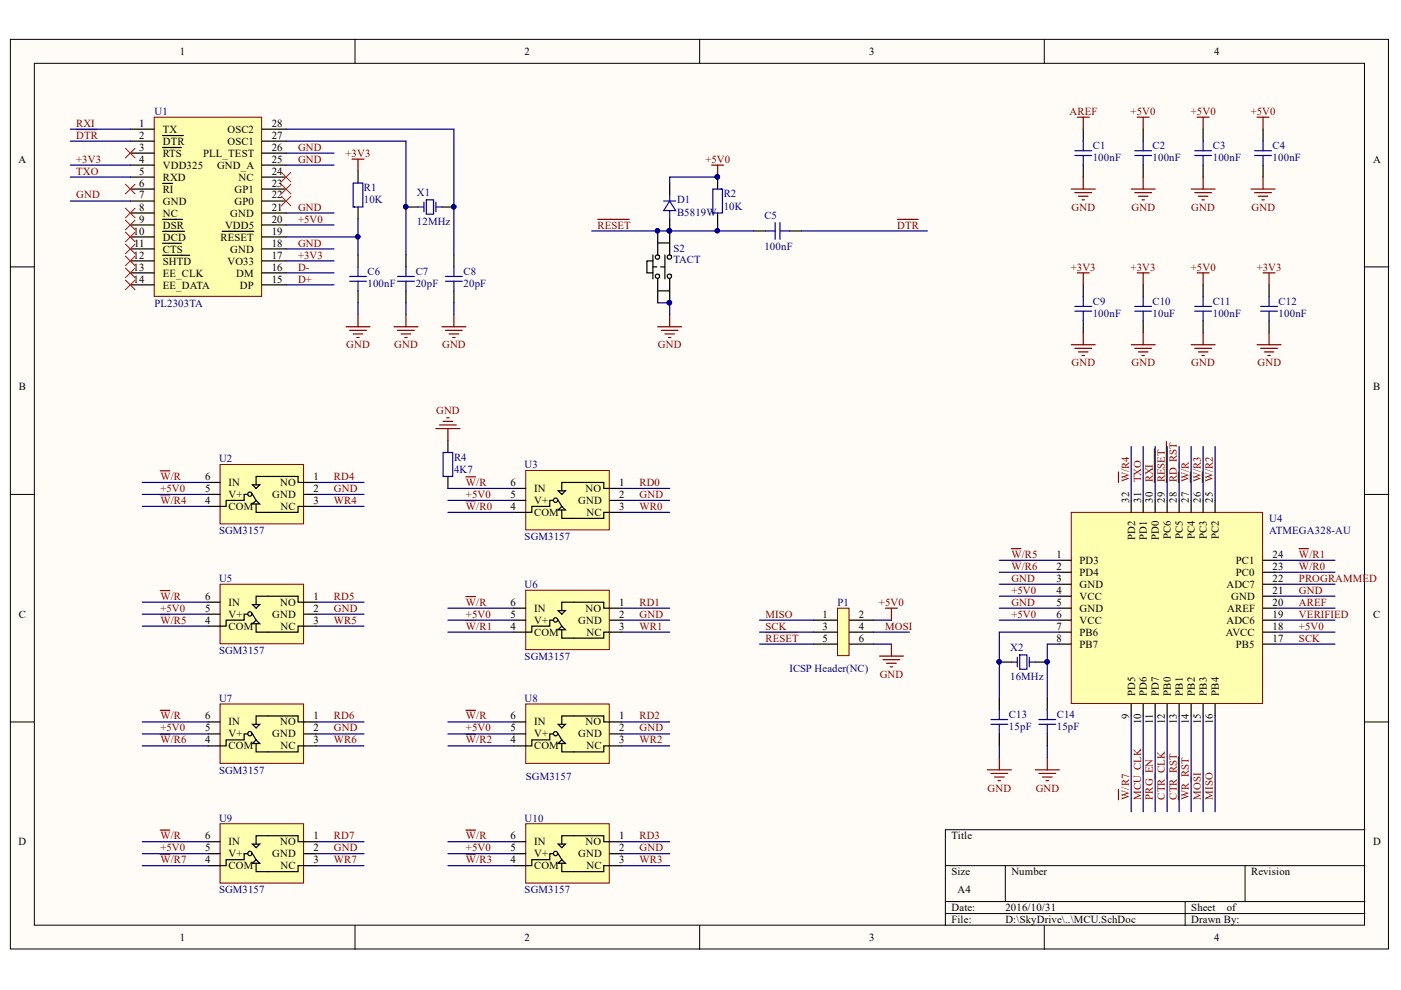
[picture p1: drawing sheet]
<svg xmlns="http://www.w3.org/2000/svg" width="297mm" height="210mm" viewBox="0 0 297 210" stroke-linecap="round" stroke-linejoin="round" font-family="sans-serif">
<defs><g id="words">
<g font-size="2.3">
<text x="38.1" y="11.7">1</text>
<text x="111.2" y="11.7">2</text>
<text x="184.3" y="11.7">3</text>
<text x="257.4" y="11.7">4</text>
<text x="29.5" y="26.9">1</text>
<text x="29.5" y="29.4">2</text>
<text x="34.5" y="28.1">TX</text>
<text x="48.2" y="28.1">OSC2</text>
<text x="57.6" y="29.4">27</text>
<text x="57.6" y="26.9">28</text>
<text x="3.9" y="34.5">A</text>
<text x="29.5" y="31.9">3</text>
<text x="29.5" y="34.5">4</text>
<text x="34.5" y="30.7">DTR</text>
<text x="34.5" y="33.2">RTS</text>
<text x="34.5" y="35.7">VDD325</text>
<text x="43.1" y="33.2">PLL_TEST</text>
<text x="46" y="35.7">GND_A</text>
<text x="48.2" y="30.7">OSC1</text>
<text x="57.6" y="31.9">26</text>
<text x="57.6" y="34.5">25</text>
<text x="291.1" y="34.5">A</text>
<text x="29.5" y="37">5</text>
<text x="29.5" y="39.6">6</text>
<text x="34.5" y="38.3">RXD</text>
<text x="34.5" y="40.8">RI</text>
<text x="49.7" y="40.8">GP1</text>
<text x="50.6" y="38.3">NC</text>
<text x="57.6" y="39.6">23</text>
<text x="57.6" y="37">24</text>
<text x="29.5" y="42.1">7</text>
<text x="29.5" y="44.7">8</text>
<text x="29.5" y="47.2">9</text>
<text x="34.5" y="43.4">GND</text>
<text x="34.5" y="46">NC</text>
<text x="48.8" y="46">GND</text>
<text x="49.7" y="43.4">GP0</text>
<text x="57.6" y="47.2">20</text>
<text x="57.6" y="44.7">21</text>
<text x="57.6" y="42.1">22</text>
<text x="28.3" y="49.8">10</text>
<text x="28.4" y="52.3">11</text>
<text x="34.5" y="48.5">DSR</text>
<text x="34.5" y="51">DCD</text>
<text x="34.5" y="53.6">CTS</text>
<text x="46.8" y="51">RESET</text>
<text x="47.7" y="48.5">VDD5</text>
<text x="48.8" y="53.6">GND</text>
<text x="57.6" y="52.3">18</text>
<text x="57.6" y="49.8">19</text>
<text x="28.3" y="54.8">12</text>
<text x="28.3" y="57.4">13</text>
<text x="28.3" y="59.9">14</text>
<text x="34.5" y="56.1">SHTD</text>
<text x="34.5" y="58.7">EE_CLK</text>
<text x="48.2" y="56.1">VO33</text>
<text x="50.1" y="58.7">DM</text>
<text x="57.6" y="59.9">15</text>
<text x="57.6" y="57.4">16</text>
<text x="57.6" y="54.8">17</text>
<text x="34.5" y="61.2">EE_DATA</text>
<text x="50.8" y="61.2">DP</text>
<text x="4" y="82.7">B</text>
<text x="291.1" y="82.7">B</text>
<text x="43.5" y="101.8">6</text>
<text x="66.5" y="101.8">1</text>
<text x="43.5" y="106.9">4</text>
<text x="43.5" y="104.4">5</text>
<text x="48.5" y="105.6">V+</text>
<text x="48.5" y="103">IN</text>
<text x="57.7" y="105.6">GND</text>
<text x="59.4" y="103">NO</text>
<text x="66.5" y="104.4">2</text>
<text x="66.5" y="106.9">3</text>
<text x="108.3" y="105.6">5</text>
<text x="108.3" y="103">6</text>
<text x="113.3" y="106.9">V+</text>
<text x="113.3" y="104.4">IN</text>
<text x="122.6" y="106.9">GND</text>
<text x="124.2" y="104.4">NO</text>
<text x="131.3" y="103">1</text>
<text x="131.3" y="105.6">2</text>
<text x="239.4" y="106.6" transform="rotate(-90 239.4 106.6)">32</text>
<text x="241.9" y="106.6" transform="rotate(-90 241.9 106.6)">31</text>
<text x="244.5" y="106.6" transform="rotate(-90 244.5 106.6)">30</text>
<text x="247" y="106.6" transform="rotate(-90 247 106.6)">29</text>
<text x="249.5" y="106.6" transform="rotate(-90 249.5 106.6)">28</text>
<text x="252.1" y="106.6" transform="rotate(-90 252.1 106.6)">27</text>
<text x="254.6" y="106.6" transform="rotate(-90 254.6 106.6)">26</text>
<text x="257.1" y="106.6" transform="rotate(-90 257.1 106.6)">25</text>
<text x="48.5" y="108.2">COM</text>
<text x="59.5" y="108.2">NC</text>
<text x="108.3" y="108.2">4</text>
<text x="113.3" y="109.4">COM</text>
<text x="124.3" y="109.4">NC</text>
<text x="131.3" y="108.2">3</text>
<text x="224" y="118.3">1</text>
<text x="228.9" y="119.6">PD3</text>
<text x="240.6" y="114.5" transform="rotate(-90 240.6 114.5)">PD2</text>
<text x="243.2" y="114.5" transform="rotate(-90 243.2 114.5)">PD1</text>
<text x="245.7" y="114.5" transform="rotate(-90 245.7 114.5)">PD0</text>
<text x="248.3" y="114.3" transform="rotate(-90 248.3 114.3)">PC6</text>
<text x="250.8" y="114.3" transform="rotate(-90 250.8 114.3)">PC5</text>
<text x="253.3" y="114.3" transform="rotate(-90 253.3 114.3)">PC4</text>
<text x="255.9" y="114.3" transform="rotate(-90 255.9 114.3)">PC3</text>
<text x="258.4" y="114.3" transform="rotate(-90 258.4 114.3)">PC2</text>
<text x="262" y="119.6">PC1</text>
<text x="269.8" y="118.3">24</text>
<text x="224" y="120.9">2</text>
<text x="224" y="123.4">3</text>
<text x="224" y="125.9">4</text>
<text x="228.9" y="122.1">PD4</text>
<text x="228.9" y="124.7">GND</text>
<text x="260" y="124.7">ADC7</text>
<text x="262" y="122.1">PC0</text>
<text x="269.8" y="125.9">21</text>
<text x="269.8" y="123.4">22</text>
<text x="269.8" y="120.9">23</text>
<text x="4" y="131">C</text>
<text x="43.5" y="129.7">5</text>
<text x="43.5" y="127.2">6</text>
<text x="48.5" y="131">V+</text>
<text x="48.5" y="128.5">IN</text>
<text x="57.7" y="131">GND</text>
<text x="59.4" y="128.5">NO</text>
<text x="66.5" y="127.2">1</text>
<text x="66.5" y="129.7">2</text>
<text x="108.3" y="131">5</text>
<text x="108.3" y="128.5">6</text>
<text x="113.3" y="129.7">IN</text>
<text x="124.2" y="129.7">NO</text>
<text x="131.3" y="128.5">1</text>
<text x="131.3" y="131">2</text>
<text x="174.4" y="131">1</text>
<text x="182.1" y="131">2</text>
<text x="224" y="128.5">5</text>
<text x="224" y="131">6</text>
<text x="228.9" y="127.2">VCC</text>
<text x="228.9" y="129.7">GND</text>
<text x="260.2" y="129.7">AREF</text>
<text x="261" y="127.2">GND</text>
<text x="269.8" y="131">19</text>
<text x="269.8" y="128.5">20</text>
<text x="291.1" y="131">C</text>
<text x="43.5" y="132.3">4</text>
<text x="48.5" y="133.5">COM</text>
<text x="59.5" y="133.5">NC</text>
<text x="66.5" y="132.3">3</text>
<text x="108.3" y="133.5">4</text>
<text x="113.3" y="134.8">COM</text>
<text x="113.3" y="132.3">V+</text>
<text x="122.6" y="132.3">GND</text>
<text x="124.3" y="134.8">NC</text>
<text x="131.3" y="133.5">3</text>
<text x="174.4" y="133.5">3</text>
<text x="174.4" y="136.1">5</text>
<text x="182.1" y="133.5">4</text>
<text x="182.1" y="136.1">6</text>
<text x="224" y="133.5">7</text>
<text x="224" y="136.1">8</text>
<text x="228.9" y="132.3">VCC</text>
<text x="228.9" y="134.8">PB6</text>
<text x="228.9" y="137.3">PB7</text>
<text x="259.9" y="134.8">AVCC</text>
<text x="260" y="132.3">ADC6</text>
<text x="262" y="137.3">PB5</text>
<text x="269.8" y="136.1">17</text>
<text x="269.8" y="133.5">18</text>
<text x="240.6" y="147.5" transform="rotate(-90 240.6 147.5)">PD5</text>
<text x="243.2" y="147.5" transform="rotate(-90 243.2 147.5)">PD6</text>
<text x="245.7" y="147.5" transform="rotate(-90 245.7 147.5)">PD7</text>
<text x="248.3" y="147.5" transform="rotate(-90 248.3 147.5)">PB0</text>
<text x="250.8" y="147.5" transform="rotate(-90 250.8 147.5)">PB1</text>
<text x="253.3" y="147.5" transform="rotate(-90 253.3 147.5)">PB2</text>
<text x="255.9" y="147.5" transform="rotate(-90 255.9 147.5)">PB3</text>
<text x="258.4" y="147.5" transform="rotate(-90 258.4 147.5)">PB4</text>
<text x="43.5" y="155.1">5</text>
<text x="43.5" y="152.5">6</text>
<text x="48.5" y="153.8">IN</text>
<text x="59.4" y="153.8">NO</text>
<text x="66.5" y="152.5">1</text>
<text x="66.5" y="155.1">2</text>
<text x="108.3" y="155.1">5</text>
<text x="108.3" y="152.5">6</text>
<text x="113.3" y="153.8">IN</text>
<text x="124.2" y="153.8">NO</text>
<text x="131.3" y="152.5">1</text>
<text x="131.3" y="155.1">2</text>
<text x="239.4" y="152.5" transform="rotate(-90 239.4 152.5)">9</text>
<text x="241.9" y="153.6" transform="rotate(-90 241.9 153.6)">10</text>
<text x="244.5" y="153.5" transform="rotate(-90 244.5 153.5)">11</text>
<text x="247" y="153.6" transform="rotate(-90 247 153.6)">12</text>
<text x="249.5" y="153.6" transform="rotate(-90 249.5 153.6)">13</text>
<text x="252.1" y="153.6" transform="rotate(-90 252.1 153.6)">14</text>
<text x="254.6" y="153.6" transform="rotate(-90 254.6 153.6)">15</text>
<text x="257.1" y="153.6" transform="rotate(-90 257.1 153.6)">16</text>
<text x="43.5" y="157.6">4</text>
<text x="48.5" y="158.9">COM</text>
<text x="48.5" y="156.4">V+</text>
<text x="57.7" y="156.4">GND</text>
<text x="59.5" y="158.9">NC</text>
<text x="66.5" y="157.6">3</text>
<text x="108.3" y="157.6">4</text>
<text x="113.3" y="158.9">COM</text>
<text x="113.3" y="156.4">V+</text>
<text x="122.6" y="156.4">GND</text>
<text x="124.3" y="158.9">NC</text>
<text x="131.3" y="157.6">3</text>
<text x="3.9" y="179.3">D</text>
<text x="43.5" y="178">6</text>
<text x="48.5" y="179.3">IN</text>
<text x="59.4" y="179.3">NO</text>
<text x="66.5" y="178">1</text>
<text x="108.3" y="178">6</text>
<text x="113.3" y="179.3">IN</text>
<text x="124.2" y="179.3">NO</text>
<text x="131.3" y="178">1</text>
<text x="201.7" y="178">Title</text>
<text x="291.1" y="179.3">D</text>
<text x="43.5" y="183.1">4</text>
<text x="43.5" y="180.5">5</text>
<text x="48.5" y="184.3">COM</text>
<text x="48.5" y="181.8">V+</text>
<text x="57.7" y="181.8">GND</text>
<text x="59.5" y="184.3">NC</text>
<text x="66.5" y="180.5">2</text>
<text x="66.5" y="183.1">3</text>
<text x="108.3" y="183.1">4</text>
<text x="108.3" y="180.5">5</text>
<text x="113.3" y="184.3">COM</text>
<text x="113.3" y="181.8">V+</text>
<text x="122.6" y="181.8">GND</text>
<text x="124.3" y="184.3">NC</text>
<text x="131.3" y="180.5">2</text>
<text x="131.3" y="183.1">3</text>
<text x="201.7" y="185.6">Size</text>
<text x="214.4" y="185.6">Number</text>
<text x="265.3" y="185.6">Revision</text>
<text x="203" y="189.4">A4</text>
<text x="201.7" y="193.2">Date:</text>
<text x="201.7" y="195.7">File:</text>
<text x="213.2" y="193.2">2016/10/31</text>
<text x="213.2" y="195.7">D:\SkyDrive\..\MCU.SchDoc</text>
<text x="252.6" y="193.2">Sheet</text>
<text x="252.6" y="195.7">Drawn By:</text>
<text x="260.1" y="193.2">of</text>
<text x="38.1" y="199.5">1</text>
<text x="111.2" y="199.5">2</text>
<text x="184.3" y="199.5">3</text>
<text x="257.4" y="199.5">4</text>
</g>
<g font-size="2.3" fill="#800000">
<text x="16.2" y="29.4">DTR</text>
<text x="16.2" y="26.9">RXI</text>
<text x="226.8" y="24.3">AREF</text>
<text x="239.7" y="24.3">+5V0</text>
<text x="252.5" y="24.3">+5V0</text>
<text x="265.2" y="24.3">+5V0</text>
<text x="16.2" y="34.5">+3V3</text>
<text x="63.2" y="34.5">GND</text>
<text x="63.2" y="31.9">GND</text>
<text x="73.3" y="33.2">+3V3</text>
<text x="149.5" y="34.5">+5V0</text>
<text x="16.2" y="37">TXO</text>
<text x="16.2" y="42.1">GND</text>
<text x="63.2" y="44.7">GND</text>
<text x="63.2" y="47.2">+5V0</text>
<text x="227.2" y="44.7">GND</text>
<text x="239.9" y="44.7">GND</text>
<text x="252.6" y="44.7">GND</text>
<text x="265.3" y="44.7">GND</text>
<text x="63.2" y="52.3">GND</text>
<text x="126.7" y="48.5">RESET</text>
<text x="190.2" y="48.5">DTR</text>
<text x="63.2" y="59.9">D+</text>
<text x="63.2" y="57.4">D-</text>
<text x="63.2" y="54.8">+3V3</text>
<text x="227" y="57.4">+3V3</text>
<text x="239.7" y="57.4">+3V3</text>
<text x="252.5" y="57.4">+5V0</text>
<text x="266.4" y="57.4">+3V3</text>
<text x="73.4" y="73.9">GND</text>
<text x="83.6" y="73.9">GND</text>
<text x="93.7" y="73.9">GND</text>
<text x="139.5" y="73.9">GND</text>
<text x="227.2" y="77.7">GND</text>
<text x="239.9" y="77.7">GND</text>
<text x="252.6" y="77.7">GND</text>
<text x="266.6" y="77.7">GND</text>
<text x="92.5" y="87.8">GND</text>
<text x="34" y="101.8">W/R</text>
<text x="70.8" y="101.8">RD4</text>
<text x="34" y="104.4">+5V0</text>
<text x="34" y="106.9">W/R4</text>
<text x="70.8" y="104.4">GND</text>
<text x="70.8" y="106.9">WR4</text>
<text x="98.8" y="105.6">+5V0</text>
<text x="98.8" y="103">W/R</text>
<text x="135.6" y="105.6">GND</text>
<text x="135.6" y="103">RD0</text>
<text x="239.4" y="102.3" transform="rotate(-90 239.4 102.3)">W/R4</text>
<text x="241.9" y="102.3" transform="rotate(-90 241.9 102.3)">TXO</text>
<text x="244.5" y="102.3" transform="rotate(-90 244.5 102.3)">RXI</text>
<text x="247" y="102.3" transform="rotate(-90 247 102.3)">RESET</text>
<text x="249.5" y="102.3" transform="rotate(-90 249.5 102.3)">RD_RST</text>
<text x="252.1" y="102.3" transform="rotate(-90 252.1 102.3)">W/R</text>
<text x="254.6" y="102.3" transform="rotate(-90 254.6 102.3)">W/R3</text>
<text x="257.1" y="102.3" transform="rotate(-90 257.1 102.3)">W/R2</text>
<text x="98.8" y="108.2">W/R0</text>
<text x="135.6" y="108.2">WR0</text>
<text x="214.4" y="118.3">W/R5</text>
<text x="275.4" y="118.3">W/R1</text>
<text x="214.4" y="123.4">GND</text>
<text x="214.4" y="120.9">W/R6</text>
<text x="214.4" y="125.9">+5V0</text>
<text x="275.4" y="125.9">GND</text>
<text x="275.4" y="120.9">W/R0</text>
<text x="275.4" y="123.4">PROGRAMMED</text>
<text x="34" y="129.7">+5V0</text>
<text x="34" y="127.2">W/R</text>
<text x="70.8" y="129.7">GND</text>
<text x="70.8" y="127.2">RD5</text>
<text x="98.8" y="131">+5V0</text>
<text x="98.8" y="128.5">W/R</text>
<text x="135.6" y="131">GND</text>
<text x="135.6" y="128.5">RD1</text>
<text x="162.3" y="131">MISO</text>
<text x="186.3" y="128.5">+5V0</text>
<text x="214.4" y="128.5">GND</text>
<text x="214.4" y="131">+5V0</text>
<text x="275.4" y="128.5">AREF</text>
<text x="275.4" y="131">VERIFIED</text>
<text x="34" y="132.3">W/R5</text>
<text x="70.8" y="132.3">WR5</text>
<text x="98.8" y="133.5">W/R1</text>
<text x="135.6" y="133.5">WR1</text>
<text x="162.3" y="136.1">RESET</text>
<text x="162.3" y="133.5">SCK</text>
<text x="187.7" y="133.5">MOSI</text>
<text x="275.4" y="136.1">SCK</text>
<text x="275.4" y="133.5">+5V0</text>
<text x="186.5" y="143.7">GND</text>
<text x="34" y="155.1">+5V0</text>
<text x="34" y="152.5">W/R</text>
<text x="70.8" y="155.1">GND</text>
<text x="70.8" y="152.5">RD6</text>
<text x="98.8" y="155.1">+5V0</text>
<text x="98.8" y="152.5">W/R</text>
<text x="135.6" y="155.1">GND</text>
<text x="135.6" y="152.5">RD2</text>
<text x="34" y="157.6">W/R6</text>
<text x="70.8" y="157.6">WR6</text>
<text x="98.8" y="157.6">W/R2</text>
<text x="135.6" y="157.6">WR2</text>
<text x="209.3" y="167.8">GND</text>
<text x="219.6" y="167.8">GND</text>
<text x="239.4" y="169.5" transform="rotate(-90 239.4 169.5)">W/R7</text>
<text x="241.9" y="169.5" transform="rotate(-90 241.9 169.5)">MCU_CLK</text>
<text x="244.5" y="169.5" transform="rotate(-90 244.5 169.5)">PRG_EN</text>
<text x="247" y="169.5" transform="rotate(-90 247 169.5)">CTR_CLK</text>
<text x="249.5" y="169.5" transform="rotate(-90 249.5 169.5)">CTR_RST</text>
<text x="252.1" y="169.5" transform="rotate(-90 252.1 169.5)">WR_RST</text>
<text x="254.6" y="169.5" transform="rotate(-90 254.6 169.5)">MOSI</text>
<text x="257.1" y="169.5" transform="rotate(-90 257.1 169.5)">MISO</text>
<text x="34" y="178">W/R</text>
<text x="70.8" y="178">RD7</text>
<text x="98.8" y="178">W/R</text>
<text x="135.6" y="178">RD3</text>
<text x="34" y="180.5">+5V0</text>
<text x="34" y="183.1">W/R7</text>
<text x="70.8" y="180.5">GND</text>
<text x="70.8" y="183.1">WR7</text>
<text x="98.8" y="180.5">+5V0</text>
<text x="98.8" y="183.1">W/R3</text>
<text x="135.6" y="180.5">GND</text>
<text x="135.6" y="183.1">WR3</text>
</g>
<g font-size="2.3" fill="#000080">
<text x="32.7" y="24.3">U1</text>
<text x="231.7" y="31.7">C1</text>
<text x="231.7" y="34.2">100nF</text>
<text x="244.4" y="31.7">C2</text>
<text x="244.4" y="34.2">100nF</text>
<text x="257.1" y="31.7">C3</text>
<text x="257.1" y="34.2">100nF</text>
<text x="269.8" y="31.7">C4</text>
<text x="269.8" y="34.2">100nF</text>
<text x="77.1" y="40.6">R1</text>
<text x="88.4" y="41.6">X1</text>
<text x="153.4" y="41.8">R2</text>
<text x="77.1" y="43.1">10K</text>
<text x="88.4" y="47.7">12MHz</text>
<text x="143.5" y="43.1">D1</text>
<text x="143.5" y="45.7">B5819W</text>
<text x="153.4" y="44.5">10K</text>
<text x="162.1" y="46.5">C5</text>
<text x="142.8" y="53.3">S2</text>
<text x="162.1" y="53.1">100nF</text>
<text x="77.9" y="58.4">C6</text>
<text x="88.1" y="58.4">C7</text>
<text x="98.3" y="58.4">C8</text>
<text x="142.8" y="55.9">TACT</text>
<text x="32.7" y="65">PL2303TA</text>
<text x="77.9" y="60.9">100nF</text>
<text x="88.1" y="60.9">20pF</text>
<text x="98.3" y="60.9">20pF</text>
<text x="231.7" y="64.7">C9</text>
<text x="244.4" y="64.7">C10</text>
<text x="257.1" y="64.7">C11</text>
<text x="271.1" y="64.7">C12</text>
<text x="231.7" y="67.3">100nF</text>
<text x="244.4" y="67.3">10uF</text>
<text x="257.1" y="67.3">100nF</text>
<text x="271.1" y="67.3">100nF</text>
<text x="46.4" y="98">U2</text>
<text x="96.3" y="97.7">R4</text>
<text x="96.3" y="100.2">4K7</text>
<text x="111.2" y="99.2">U3</text>
<text x="46.4" y="113.2">SGM3157</text>
<text x="269.1" y="110.7">U4</text>
<text x="269.1" y="113.2">ATMEGA328-AU</text>
<text x="111.2" y="114.5">SGM3157</text>
<text x="46.4" y="123.4">U5</text>
<text x="111.2" y="124.7">U6</text>
<text x="177.5" y="128.5">P1</text>
<text x="46.4" y="138.6">SGM3157</text>
<text x="111.2" y="139.9">SGM3157</text>
<text x="167.4" y="142.4">ICSP Header(NC)</text>
<text x="214.2" y="138.1">X2</text>
<text x="46.4" y="148.7">U7</text>
<text x="111.2" y="148.7">U8</text>
<text x="214.2" y="144.2">16MHz</text>
<text x="213.9" y="152.3">C13</text>
<text x="213.9" y="154.8">15pF</text>
<text x="224.1" y="152.3">C14</text>
<text x="224.1" y="154.8">15pF</text>
<text x="46.4" y="164">SGM3157</text>
<text x="111.5" y="165.3">SGM3157</text>
<text x="46.4" y="174.2">U9</text>
<text x="111.2" y="174.2">U10</text>
<text x="46.4" y="189.4">SGM3157</text>
<text x="111.2" y="189.4">SGM3157</text>
</g>
</g></defs>
<g fill="#fffcf8" stroke="#000" stroke-width=".21">
<path d="M2.2 8.3h292.2v192.9h-292.2z"/>
<path d="M7.3 13.4h282v182.8h-282z"/>
</g>
<g fill="none" stroke="#000" stroke-width=".21">
<path d="M75.3 8.3v5.1M148.3 8.3v5.1M221.4 8.3v5.1M2.2 56.6h5.1M289.4 56.6h5.1M2.2 104.8h5.1M289.4 104.8h5.1M2.2 153.1h5.1M289.4 153.1h5.1M289.4 175.9h-89v20.3M75.3 196.2v5.1M148.3 196.2v5.1"/>
<path d="M200.4 183.5h89M200.4 191.2h89M200.4 193.7h89M213.1 183.5v7.7M221.4 196.2v5.1M251.3 191.2v5M264 183.5v7.7"/>
</g>
<path d="M227.1 108.6h40.6v40.6h-40.6z" fill="#ffffb0" stroke="#800000" stroke-width=".21"/>
<g fill="none" stroke="#000" stroke-width=".25">
<path d="M229.7 27.4v2.5M229.7 35v2.5M242.4 27.4v2.5M242.4 35v2.5M255.1 27.4v2.5M255.1 35v2.5M267.8 27.4v2.5M267.8 35v2.5M224.6 118.8h2.5M239.8 106.1v2.5M242.4 106.1v2.5M244.9 106.1v2.5"/>
<path d="M247.5 106.1v2.5M250 106.1v2.5M252.5 106.1v2.5M255.1 106.1v2.5M257.6 106.1v2.5M267.8 118.8h2.5M224.6 121.3h2.5M224.6 123.9h2.5M224.6 126.4h2.5M224.6 128.9h2.5M224.6 131.5h2.5M224.6 134h2.5"/>
<path d="M224.6 136.6h2.5M267.8 121.3h2.5M267.8 123.9h2.5M267.8 126.4h2.5M267.8 128.9h2.5M267.8 131.5h2.5M267.8 134h2.5M267.8 136.6h2.5M211.9 148v2.5M211.9 155.6v2.5M222 148v2.5M222 155.6v2.5"/>
<path d="M239.8 149.3v2.5M242.4 149.3v2.5M244.9 149.3v2.5M247.5 149.3v2.5M250 149.3v2.5M252.5 149.3v2.5M255.1 149.3v2.5M257.6 149.3v2.5"/>
</g>
<g fill="none" stroke="#0000bf" stroke-width=".25">
<path d="M227.9 32h3.5M227.9 33h3.5M229.7 29.9v2.1M229.7 33v2M240.6 32h3.6M240.6 33h3.6M242.4 29.9v2.1M242.4 33v2M253.3 32h3.6M253.3 33h3.6M255.1 29.9v2.1M255.1 33v2"/>
<path d="M266 32h3.6M266 33h3.6M267.8 29.9v2.1M267.8 33v2M210.1 152.6h3.6M210.1 153.6h3.6M211.9 150.5v2.1M211.9 153.6v2M220.3 152.6h3.5M220.3 153.6h3.5M222 150.5v2.1M222 153.6v2"/>
</g>
<g fill="none" stroke="#800000" stroke-width=".25">
<path d="M229.7 37.5v2.6M241.1 24.8h2.5M242.4 24.8v2.6M242.4 37.5v2.6M253.8 24.8h2.6M255.1 24.8v2.6M255.1 37.5v2.6M266.5 24.8h2.6M267.8 24.8v2.6M267.8 37.5v2.6M227.1 40.1h5.1M227.9 40.8h3.5"/>
<path d="M228.7 41.6h2M229.4 42.4h.5M239.8 40.1h5.1M240.6 40.8h3.6M241.4 41.6h2M242.1 42.4h.5M252.5 40.1h5.1M253.3 40.8h3.6M254.1 41.6h2M254.8 42.4h.5M265.3 40.1h5M266 40.8h3.6"/>
<path d="M266.8 41.6h2M267.5 42.4h.5M244.8 95.2v7.1M162.3 134.1h6.7M186.5 139.1h5M187.2 139.9h3.6M189 136.6v2.5M188 140.6h2M188.7 141.4h.6M209.3 163.2h5.1M210.1 164h3.6M210.9 164.8h2"/>
<path d="M211.6 165.5h.5M211.9 160.7v2.5M219.5 163.2h5.1M220.3 164h3.5M221 164.8h2.1M221.8 165.5h.5M222 160.7v2.5"/>
</g>
<path d="M177.6 128.9h2.4v10.1h-2.4z" fill="#ffffb0" stroke="#800000" stroke-width=".21"/>
<path d="M172.5 131.5h5.1M172.5 134h5.1M172.5 136.6h5.1M180.1 131.5h5.1M180.1 134h5.1M180.1 136.6h5.1M211.9 140.4h2.5M219.5 140.4h2.5" fill="none" stroke="#000" stroke-width=".25"/>
<path d="M228.4 24.8h2.5M229.7 24.8v2.6M187.7 128.9h2.6M189 128.9v2.6" fill="none" stroke="#800000" stroke-width=".25"/>
<g fill="#000080" stroke="#000080" stroke-width=".21">
<circle cx="211.8" cy="140.3" r=".46"/>
<circle cx="222" cy="140.3" r=".46"/>
</g>
<path d="M215.7 139.4v2M216.2 138.9h1.5v3h-1.5zM218.2 139.4v2M214.4 140.4h1.3M218.2 140.4h1.3" fill="none" stroke="#0000bf" stroke-width=".25"/>
<path d="M32.7 24.8h22.8v38h-22.8z" fill="#ffffb0" stroke="#800000" stroke-width=".21"/>
<g fill="none" stroke="#000" stroke-width=".25">
<path d="M27.6 27.4h5.1M27.6 29.9h5.1M27.6 32.5h5.1M27.6 35h5.1M27.6 37.5h5.1M34.5 28.7h4.4M34.5 31.3h3.9M34.5 38.9h2.1M55.6 27.4h5.1M55.6 29.9h5.1M55.6 32.5h5.1M55.6 35h5.1"/>
<path d="M55.6 37.5h5.1M75.9 36.3v2.5M142 38.8v2.6M152.2 37.5v2.6M27.6 40.1h5.1M27.6 42.6h5.1M27.6 45.2h5.1M27.6 47.7h5.1M27.6 50.2h5.1M27.6 52.8h5.1M27.6 55.3h5.1M27.6 57.9h5.1"/>
<path d="M34.5 46.5h4.2M34.5 49h4.6M34.5 51.6h3.9M34.5 54.1h5.7M47.1 49h6.7M55.6 40.1h5.1M55.6 42.6h5.1M55.6 45.2h5.1M55.6 47.7h5.1M55.6 50.2h5.1M55.6 52.8h5.1M55.6 55.3h5.1"/>
<path d="M55.6 57.9h5.1M75.9 43.9v2.5M75.9 54v2.6M86.1 54v2.6M86.1 43.9h2.5M93.7 43.9h2.5M96.2 54v2.6M138.4 55.3h-1.2v2.6h1.2M138.4 54v5.1M139.4 49v5M139.4 59.1v5.1M139.4 51.5h2.6"/>
<path d="M139.7 58.2a.46 .46 0 0 0-.8 .3 .46 .46 0 0 0 .6 .5 .46 .46 0 0 0 .2-.7M139.7 54.2a.46 .46 0 0 0-.8 .2 .46 .46 0 0 0 .6 .5 .46 .46 0 0 0 .2-.7M141 54v5.1M142 46.4v7.6M142 59.1v5.1M142.2 58.2a.46 .46 0 0 0-.7 .3 .46 .46 0 0 0 .5 .5 .46 .46 0 0 0 .3-.7M142.2 54.2a.46 .46 0 0 0-.7 .2 .46 .46 0 0 0 .5 .6 .46 .46 0 0 0 .3-.8M152.2 45.2v2.5M159.8 49h2.5M167.4 49h2.5M27.6 60.4h5.1M55.6 60.4h5.1"/>
<path d="M75.9 61.7v2.5M86.1 61.7v2.5M96.2 61.7v2.5M139.4 61.7h2.6M229.7 60.4v2.5M229.7 68v2.6M242.4 60.4v2.5M242.4 68v2.6M255.1 60.4v2.5M255.1 68v2.6M269.1 60.4v2.5M269.1 68v2.6"/>
</g>
<g fill="none" stroke="#0000bf" stroke-width=".25">
<path d="M74.9 38.8h2v5.1h-2zM74.1 58.6h3.6M74.1 59.6h3.6M75.9 56.6v2M75.9 59.6v2.1M84.3 58.6h3.5M84.3 59.6h3.5M86.1 56.6v2M86.1 59.6v2.1M88.6 43.9h1.3M89.9 42.9v2M90.4 42.4h1.5v3h-1.5z"/>
<path d="M92.4 42.9v2M92.4 43.9h1.3M94.5 58.6h3.5M94.5 59.6h3.5M96.2 56.6v2M96.2 59.6v2.1M140.7 42.6h2.6M142 42.6l1.3 2.1h-2.6zM142 41.4v1.2M142 44.7v1.7M151.1 40.1h2.1v5.1h-2.1zM162.3 49h2.1"/>
<path d="M164.4 47.2v3.5M165.4 47.2v3.5M165.4 49h2M227.9 65h3.5M227.9 66h3.5M229.7 62.9v2.1M229.7 66v2M240.6 65h3.6M240.6 66h3.6M242.4 62.9v2.1M242.4 66v2M253.3 65h3.6"/>
<path d="M253.3 66h3.6M255.1 62.9v2.1M255.1 66v2M267.3 65h3.5M267.3 66h3.5M269.1 62.9v2.1M269.1 66v2"/>
</g>
<g fill="none" stroke="#800000" stroke-width=".25">
<path d="M16.2 27.5h4.4M74.6 33.7h2.6M75.9 33.7v2.6M150.9 35h2.5M152.2 35v2.5M126.7 46.5h6.7M190.3 46.5h4.4M228.4 57.9h2.5M229.7 57.9v2.5M241.1 57.9h2.5M242.4 57.9v2.5M253.8 57.9h2.6"/>
<path d="M255.1 57.9v2.5M267.8 57.9h2.5M269.1 57.9v2.5M73.4 69.3h5M74.1 70h3.6M74.9 70.8h2M75.7 71.6h.5M75.9 66.7v2.6M83.5 69.3h5.1M84.3 70h3.5M85.1 70.8h2M85.8 71.6h.5"/>
<path d="M86.1 66.7v2.6M93.7 69.3h5.1M94.5 70h3.5M95.2 70.8h2.1M96 71.6h.5M96.2 66.7v2.6M139.4 69.3h5.1M140.2 70h3.6M141 70.8h2M141.7 71.6h.5M142 66.7v2.6M227.1 73.1h5.1"/>
<path d="M227.9 73.9h3.5M228.7 74.6h2M229.4 75.4h.5M229.7 70.6v2.5M239.8 73.1h5.1M240.6 73.9h3.6M241.4 74.6h2M242.1 75.4h.5M242.4 70.6v2.5M252.5 73.1h5.1M253.3 73.9h3.6M254.1 74.6h2"/>
<path d="M254.8 75.4h.5M255.1 70.6v2.5M266.5 73.1h5.1M267.3 73.9h3.5M268 74.6h2.1M268.8 75.4h.5M269.1 70.6v2.5"/>
</g>
<g fill="none" stroke="#f00" stroke-width=".21">
<path d="M26.6 39.1l2 2M26.6 31.5l2 2M28.6 39.1l-2 2M28.6 31.5l-2 2M59.6 39.1l2.1 2M59.6 36.5l2.1 2.1M61.7 39.1l-2.1 2M61.7 36.5l-2.1 2.1M26.6 59.4l2 2M26.6 56.8l2 2.1M26.6 54.3l2 2M26.6 51.8l2 2"/>
<path d="M26.6 49.2l2 2.1M26.6 46.7l2 2M26.6 44.1l2 2.1M28.6 59.4l-2 2M28.6 56.8l-2 2.1M28.6 54.3l-2 2M28.6 51.8l-2 2M28.6 49.2l-2 2.1M28.6 46.7l-2 2M28.6 44.1l-2 2.1M59.6 41.6l2.1 2M61.7 41.6l-2.1 2"/>
</g>
<g fill="#000080" stroke="#000080" stroke-width=".21">
<circle cx="86" cy="43.8" r=".46"/>
<circle cx="96.2" cy="43.8" r=".46"/>
<circle cx="141.9" cy="48.9" r=".46"/>
<circle cx="152.1" cy="37.5" r=".46"/>
<circle cx="141.9" cy="64.2" r=".47"/>
<circle cx="139.4" cy="48.9" r=".46"/>
</g>
<path d="M138.4 56.6h2.6" fill="none" stroke="#000" stroke-width=".25" stroke-dasharray=".8 .8"/>
<path d="M111.5 99.8h17.7v12.5h-17.7z" fill="#ffffb0" stroke="#800000" stroke-width=".21"/>
<g fill="none" stroke="#000" stroke-width=".25">
<path d="M108.9 103.6h2.6M108.9 106.1h2.6M117.3 106.1h-.7v1.3h-3.8v1.2h-3.9M118.3 104.1h1.6l-.8 .7zM118.3 108.1l.8-.7 .8 .7zM118.3 106.1l.8 1.3M119.1 108.1v1.8h8.9v-1.3h3.8M129.3 106.1h2.5M131.8 103.6h-3.8v-1.3h-8.9v1.8"/>
<circle cx="117.8" cy="106.1" r=".46"/>
</g>
<path d="M111.5 125.1h17.7v12.6h-17.7z" fill="#ffffb0" stroke="#800000" stroke-width=".21"/>
<g fill="none" stroke="#000" stroke-width=".25">
<path d="M108.9 128.9h2.6M108.9 131.5h2.6M117.3 131.5h-.7v1.3h-3.8v1.2h-3.9M118.3 129.5h1.6l-.8 .7zM118.3 133.5l.8-.7 .8 .7zM118.3 131.5l.8 1.3M119.1 133.5v1.8h8.9v-1.3h3.8M129.3 131.5h2.5M131.8 128.9h-3.8v-1.2h-8.9v1.8"/>
<circle cx="117.8" cy="131.4" r=".46"/>
</g>
<path d="M111.5 149.3h17.7v12.6h-17.7z" fill="#ffffb0" stroke="#800000" stroke-width=".21"/>
<g fill="none" stroke="#000" stroke-width=".25">
<path d="M108.9 153.1h2.6M108.9 155.6h2.6M117.3 155.6h-.7v1.3h-3.8v1.2h-3.9M118.3 153.6h1.6l-.8 .7zM118.3 157.6l.8-.7 .8 .7zM118.3 155.6l.8 1.3M119.1 157.6v1.8h8.9v-1.3h3.8M129.3 155.6h2.5M131.8 153.1h-3.8v-1.3h-8.9v1.8"/>
<circle cx="117.8" cy="155.6" r=".46"/>
</g>
<path d="M111.5 174.7h17.7v12.5h-17.7z" fill="#ffffb0" stroke="#800000" stroke-width=".21"/>
<g fill="none" stroke="#000" stroke-width=".25">
<path d="M108.9 178.5h2.6M118.3 179h1.6l-.8 .7zM131.8 178.5h-3.8v-1.3h-8.9v1.8M108.9 181h2.6M117.3 181h-.7v1.3h-3.8v1.2h-3.9M118.3 183l.8-.7 .8 .7zM118.3 181l.8 1.3M119.1 183v1.8h8.9v-1.3h3.8M129.3 181h2.5"/>
<circle cx="117.8" cy="181" r=".46"/>
</g>
<path d="M46.7 98.5h17.7v12.6h-17.7z" fill="#ffffb0" stroke="#800000" stroke-width=".21"/>
<g fill="none" stroke="#000" stroke-width=".25">
<path d="M44.1 102.3h2.6M44.1 104.8h2.6M52.5 104.8h-.7v1.3h-3.9v1.3h-3.8M53.5 102.8h1.6l-.8 .8zM53.5 106.9l.8-.8 .8 .8zM53.5 104.8l.8 1.3M54.3 106.9v1.7h8.9v-1.2h3.8M64.5 104.8h2.5M67 102.3h-3.8v-1.3h-8.9v1.8"/>
<circle cx="53" cy="104.8" r=".46"/>
</g>
<path d="M46.7 123.9h17.7v12.6h-17.7z" fill="#ffffb0" stroke="#800000" stroke-width=".21"/>
<g fill="none" stroke="#000" stroke-width=".25">
<path d="M44.1 127.7h2.6M44.1 130.2h2.6M52.5 130.2h-.7v1.3h-3.9v1.3h-3.8M53.5 128.2h1.6l-.8 .7zM53.5 132.3l.8-.8 .8 .8zM53.5 130.2l.8 1.3M54.3 132.3v1.7h8.9v-1.2h3.8M64.5 130.2h2.5M67 127.7h-3.8v-1.3h-8.9v1.8"/>
<circle cx="53" cy="130.2" r=".46"/>
</g>
<path d="M46.7 149.3h17.7v12.6h-17.7z" fill="#ffffb0" stroke="#800000" stroke-width=".21"/>
<g fill="none" stroke="#000" stroke-width=".25">
<path d="M44.1 153.1h2.6M44.1 155.6h2.6M52.5 155.6h-.7v1.3h-3.9v1.2h-3.8M53.5 153.6h1.6l-.8 .7zM53.5 157.6l.8-.7 .8 .7zM53.5 155.6l.8 1.3M54.3 157.6v1.8h8.9v-1.3h3.8M64.5 155.6h2.5M67 153.1h-3.8v-1.3h-8.9v1.8"/>
<circle cx="53" cy="155.6" r=".46"/>
</g>
<path d="M46.7 174.7h17.7v12.5h-17.7z" fill="#ffffb0" stroke="#800000" stroke-width=".21"/>
<g fill="none" stroke="#000" stroke-width=".25">
<path d="M95 93.4v2.5M95 101v2.6M44.1 178.5h2.6M53.5 179h1.6l-.8 .7zM67 178.5h-3.8v-1.3h-8.9v1.8M44.1 181h2.6M52.5 181h-.7v1.3h-3.9v1.2h-3.8M53.5 183l.8-.7 .8 .7zM53.5 181l.8 1.3M54.3 183v1.8h8.9v-1.3h3.8M64.5 181h2.5"/>
<circle cx="53" cy="181" r=".46"/>
</g>
<path d="M93.9 95.9h2.1v5.1h-2.1z" fill="none" stroke="#0000bf" stroke-width=".25"/>
<g fill="none" stroke="#800000" stroke-width=".25">
<path d="M34 99.8h2M92.4 90.9h5.1M93.2 90.1h3.5M93.9 89.3h2.1M94.7 88.6h.5M95 90.9v2.5M247.3 93.7v8.6M34 104.9h2M98.8 106.2h2M98.8 101.1h2M214.4 118.9h2.1M214.4 116.3h2.1"/>
<path d="M237.1 100.1v2.2M249.8 100.1v2.2M252.4 100.1v2.2M254.9 100.1v2.2M275.4 118.9h2M275.4 116.3h2M34 130.3h2M34 125.2h2M98.8 131.6h2M98.8 126.5h2M34 155.7h2M34 150.6h2"/>
<path d="M98.8 155.7h2M98.8 150.6h2M34 176h2M98.8 176h2M237.1 167.4v2.2M249.8 160.5v9.1M34 181.1h2M98.8 181.1h2"/>
</g>
<g fill="none" stroke="#000080" stroke-width=".25">
<path d="M14.9 27.4h12.7M14.9 37.5h12.7M14.9 35h12.7M14.9 29.9h12.7M60.7 29.9h25.4v24.1M60.7 27.4h35.5v26.6M60.7 35h10.1M60.7 32.5h10.1M152.2 37.5h-10.2v1.3M14.9 42.6h12.7M60.7 52.8h10.1M60.7 47.7h10.1"/>
<path d="M60.7 57.9h10.1M60.7 55.3h10.1M60.7 45.2h10.1M60.7 50.2h15.2M75.9 46.4v7.6M125.5 49h34.3M152.2 47.7v1.3M169.9 49h26.7M60.7 60.4h10.1M75.9 64.2v2.5M86.1 64.2v2.5M96.2 64.2v2.5"/>
<path d="M139.4 64.2h2.6v2.5M239.8 94.7v11.4M242.4 94.7v11.4M244.9 94.7v11.4M247.5 94.7v11.4M250 94.7v11.4M252.5 94.7v11.4M255.1 94.7v11.4M257.6 94.7v11.4M30.2 104.8h13.9M30.2 102.3h13.9M30.2 107.4h13.9"/>
<path d="M67 104.8h10.2M67 102.3h10.2M67 107.4h10.2M95 106.1h13.9M95 103.6h13.9M95 108.6h13.9M131.8 106.1h10.2M131.8 103.6h10.2M131.8 108.6h10.2M211.9 118.8h12.7M270.3 118.8h12.7M30.2 130.2h13.9"/>
<path d="M30.2 127.7h13.9M30.2 132.8h13.9M67 130.2h10.2M67 127.7h10.2M67 132.8h10.2M95 131.5h13.9M95 128.9h13.9M95 134h13.9M131.8 131.5h10.2M131.8 128.9h10.2M131.8 134h10.2M161 131.5h11.5"/>
<path d="M161 136.6h11.5M161 134h11.5M185.2 131.5h3.8M185.2 136.6h3.8M185.2 134h7.6M211.9 131.5h12.7M211.9 128.9h12.7M211.9 126.4h12.7M211.9 123.9h12.7M211.9 121.3h12.7M224.6 134h-12.7v14M224.6 136.6h-2.6v11.4"/>
<path d="M270.3 131.5h12.7M270.3 128.9h12.7M270.3 126.4h12.7M270.3 123.9h12.7M270.3 136.6h12.7M270.3 121.3h12.7M270.3 134h12.7M30.2 155.6h13.9M30.2 153.1h13.9M30.2 158.1h13.9M67 155.6h10.2M67 153.1h10.2"/>
<path d="M67 158.1h10.2M95 155.6h13.9M95 153.1h13.9M95 158.1h13.9M131.8 155.6h10.2M131.8 153.1h10.2M131.8 158.1h10.2M211.9 158.1v2.6M222 158.1v2.6M239.8 151.8v20.3M242.4 151.8v20.3M244.9 151.8v20.3"/>
<path d="M247.5 151.8v20.3M250 151.8v20.3M252.5 151.8v20.3M255.1 151.8v20.3M257.6 151.8v20.3M30.2 178.5h13.9M67 178.5h10.2M95 178.5h13.9M131.8 178.5h10.2M30.2 181h13.9M30.2 183.5h13.9M67 181h10.2"/>
<path d="M67 183.5h10.2M95 181h13.9M95 183.5h13.9M131.8 181h10.2M131.8 183.5h10.2"/>
</g>
<g fill="#000080" stroke="#000080" stroke-width=".21">
<circle cx="211.8" cy="140.3" r=".46"/>
<circle cx="222" cy="140.3" r=".46"/>
<circle cx="75.8" cy="50.2" r=".46"/>
<circle cx="86" cy="43.8" r=".46"/>
<circle cx="96.2" cy="43.8" r=".46"/>
<circle cx="152.1" cy="37.5" r=".46"/>
<circle cx="152.1" cy="48.9" r=".46"/>
<circle cx="141.9" cy="64.2" r=".47"/>
<circle cx="139.4" cy="48.9" r=".46"/>
<circle cx="141.9" cy="48.9" r=".46"/>
</g>
<use href="#words"/>
</svg>
